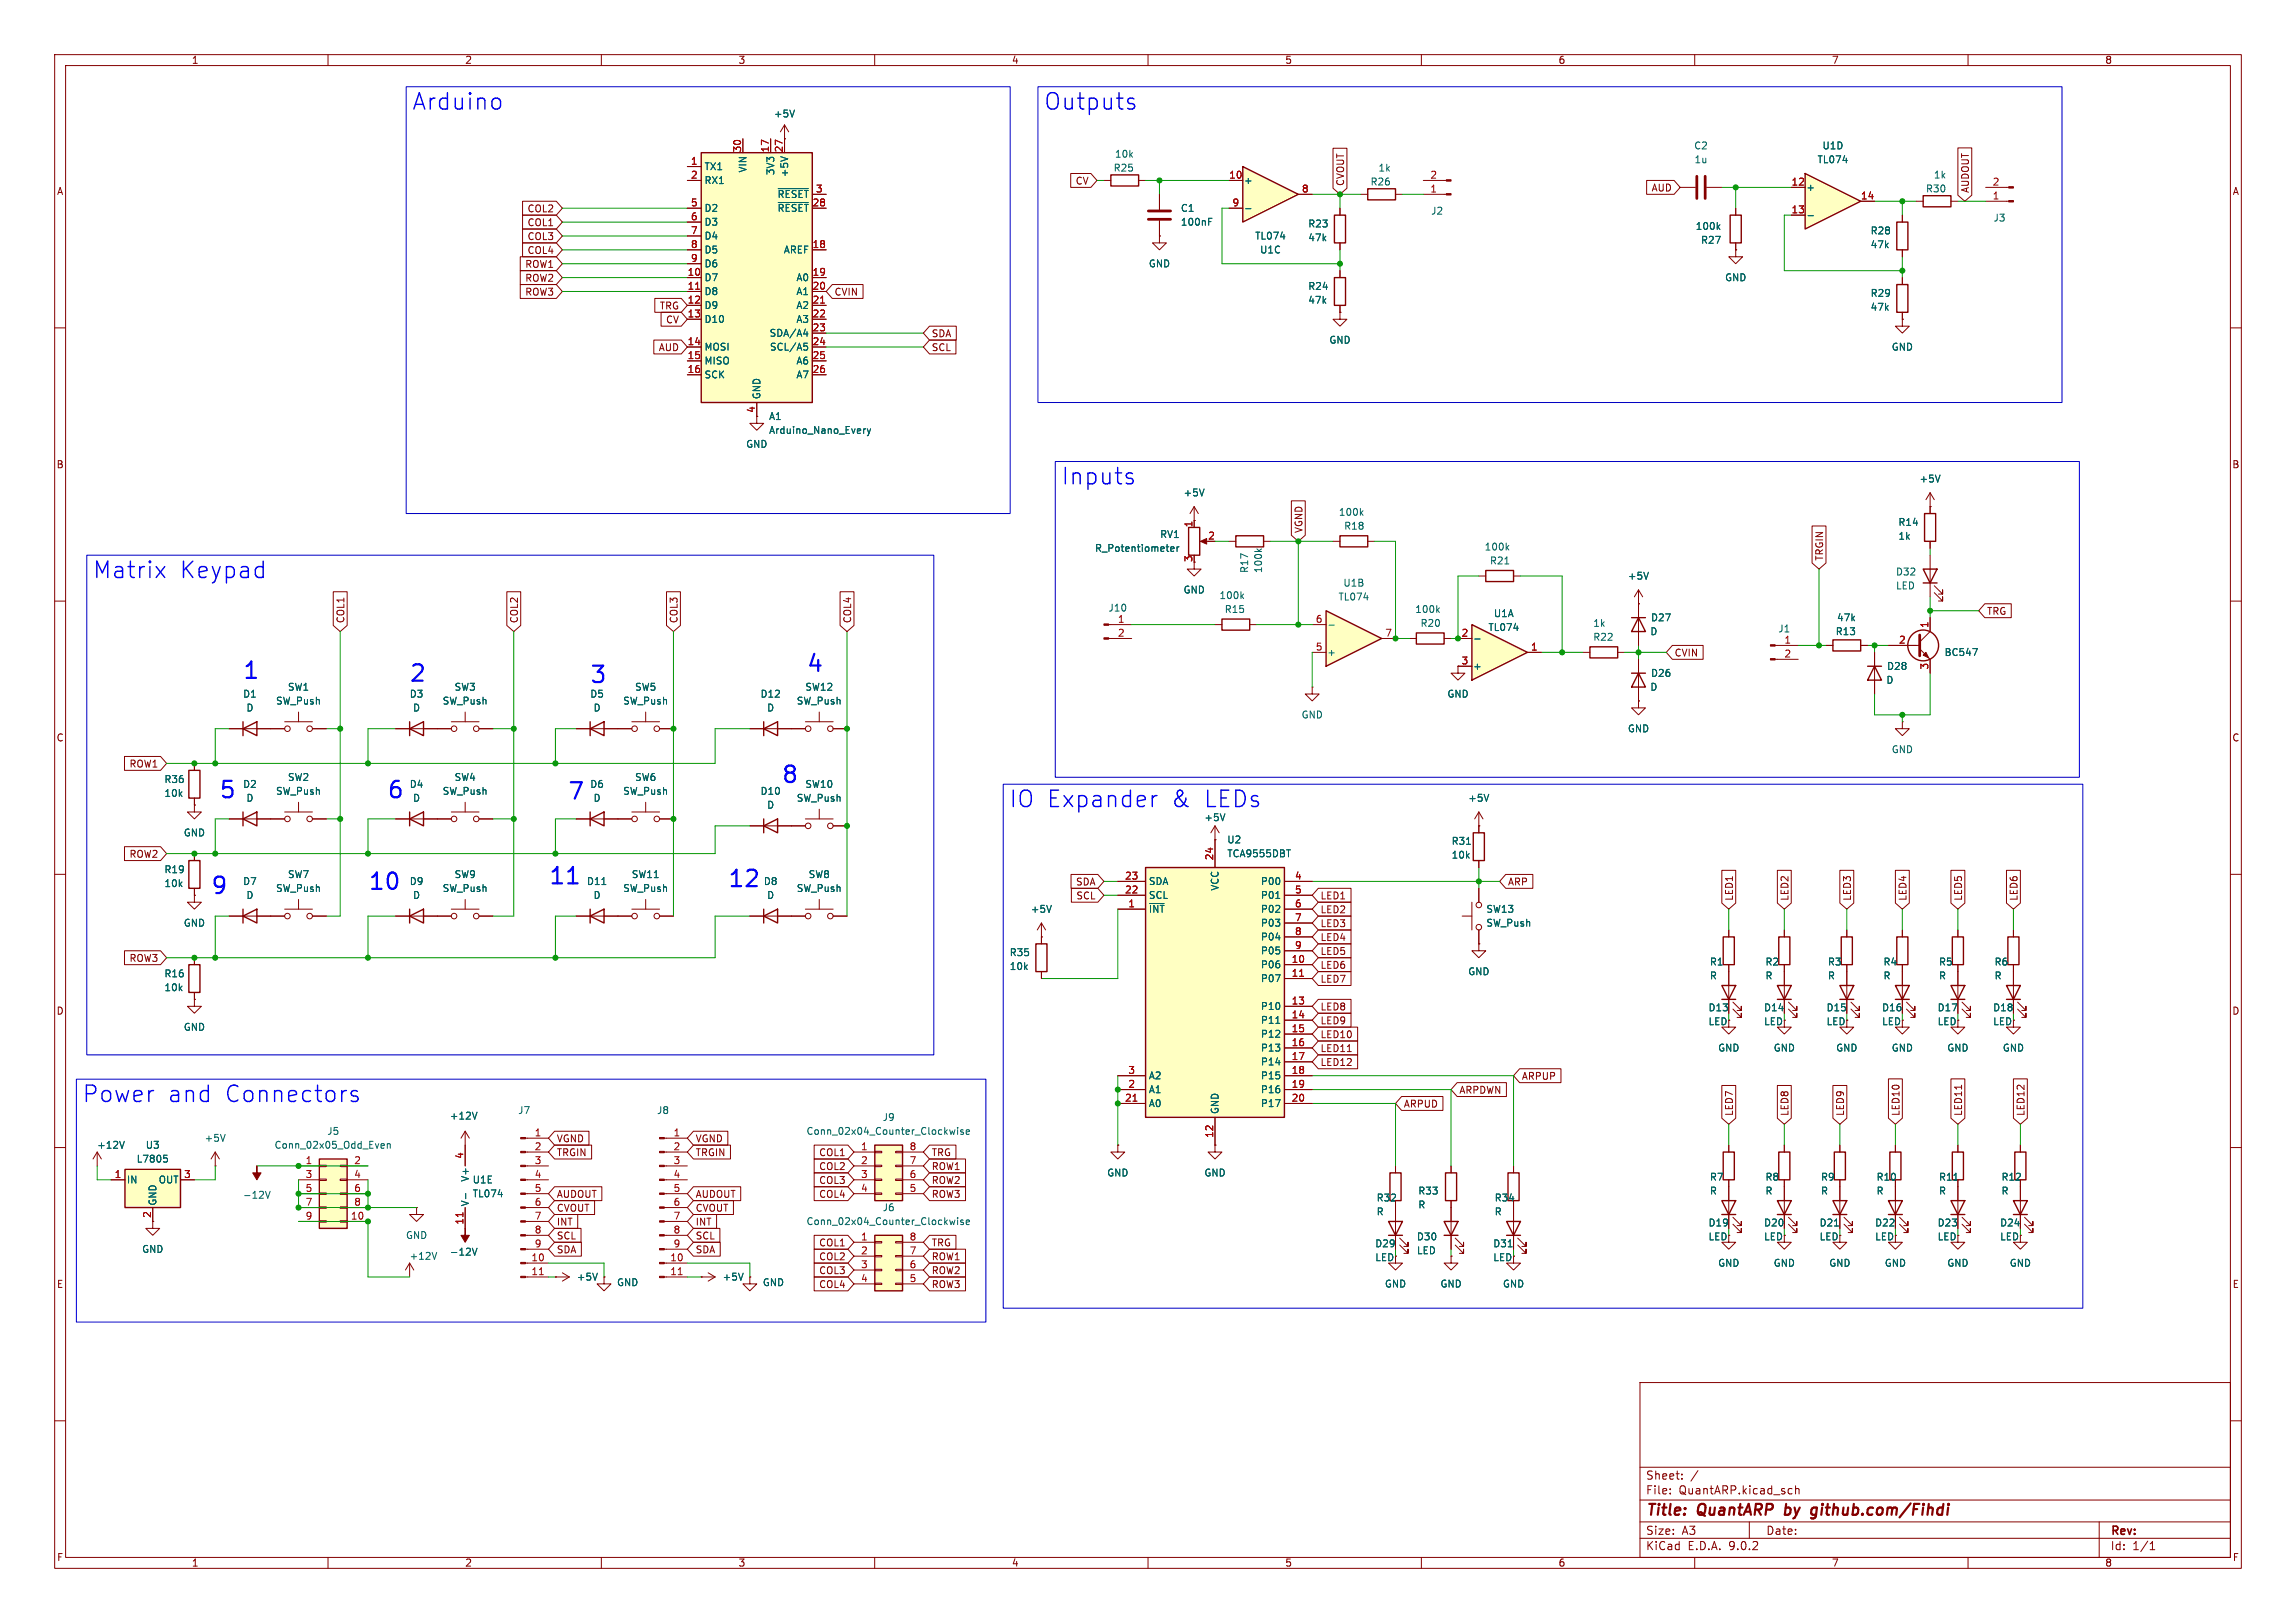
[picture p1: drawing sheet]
<svg xmlns="http://www.w3.org/2000/svg" width="420mm" height="297mm" viewBox="0 0 420 297" stroke-linecap="round" stroke-linejoin="round" font-family="sans-serif">
<defs><g id="words">
<g font-size="4.2" fill="#00f">
<text x="75.2" y="20.6">Arduino</text>
<text x="190.8" y="20.6">Outputs</text>
<text x="194" y="89.2">Inputs</text>
<text x="16.8" y="106.3">Matrix</text>
<text x="32.8" y="106.3">Keypad</text>
<text x="44.2" y="124.8">1</text>
<text x="74.7" y="125.3">2</text>
<text x="107.7" y="125.5">3</text>
<text x="147.4" y="123.5">4</text>
<text x="142.8" y="143.8">8</text>
<text x="39.9" y="146.6">5</text>
<text x="70.7" y="146.6">6</text>
<text x="103.7" y="146.9">7</text>
<text x="184.5" y="148.2">IO Expander</text>
<text x="214.4" y="148.2">&amp;</text>
<text x="220.5" y="148.2">LEDs</text>
<text x="38.4" y="164.2">9</text>
<text x="67.2" y="163.4">10</text>
<text x="100.2" y="162.4">11</text>
<text x="133" y="162.9">12</text>
<text x="14.9" y="202.2">Power</text>
<text x="30.7" y="202.2">and</text>
<text x="41.2" y="202.2">Connectors</text>
</g>
<g font-size="2.8" fill="#840000">
<text x="301" y="277.9">Title:</text>
<text x="310.6" y="277.9">QuantARP</text>
<text x="327.4" y="277.9">by</text>
<text x="333" y="277.9">github.com/Fihdi</text>
</g>
<g font-size="2.1" fill="#840000">
<text x="301" y="273.7">File:</text>
<text x="301" y="271">Sheet:</text>
<text x="307.1" y="273.7">QuantARP.kicad_sch</text>
<text x="301" y="281.1">Size:</text>
<text x="307.6" y="281.1">A3</text>
<text x="323" y="281.1">Date:</text>
<text x="386" y="281.3">Rev:</text>
<text x="301" y="283.9">KiCad</text>
<text x="308.7" y="283.9">E.D.A.</text>
<text x="316.3" y="283.9">9.0.2</text>
<text x="386" y="283.9">Id:</text>
<text x="390.1" y="283.9">1/1</text>
</g>
<g font-size="1.8" fill="#840000">
<text x="35" y="11.9">1</text>
<text x="85" y="11.9">2</text>
<text x="135" y="11.9">3</text>
<text x="185" y="11.9">4</text>
<text x="235" y="11.9">5</text>
<text x="285" y="11.9">6</text>
<text x="335" y="11.9">7</text>
<text x="385" y="11.9">8</text>
<text x="10.3" y="35.9">A</text>
<text x="196.7" y="34">CV</text>
<text x="246.1" y="34.1" transform="rotate(-90 246.1 34.1)">CVOUT</text>
<text x="302" y="35.2">AUD</text>
<text x="360.4" y="35.4" transform="rotate(-90 360.4 35.4)">AUDOUT</text>
<text x="408.3" y="35.9">A</text>
<text x="96.4" y="41.6">COL1</text>
<text x="96.4" y="39.1">COL2</text>
<text x="96.4" y="44.1">COL3</text>
<text x="96.4" y="46.7">COL4</text>
<text x="96" y="51.8">ROW2</text>
<text x="96" y="49.2">ROW1</text>
<text x="96" y="54.3">ROW3</text>
<text x="120.6" y="56.8">TRG</text>
<text x="121.7" y="59.4">CV</text>
<text x="152.6" y="54.3">CVIN</text>
<text x="120.4" y="64.5">AUD</text>
<text x="170.3" y="61.9">SDA</text>
<text x="170.3" y="64.5">SCL</text>
<text x="138.2" y="75.6" transform="rotate(-90 138.2 75.6)">4</text>
<text x="10.3" y="85.9">B</text>
<text x="408.2" y="85.9">B</text>
<text x="238.4" y="97.6" transform="rotate(-90 238.4 97.6)">VGND</text>
<text x="333.7" y="102.7" transform="rotate(-90 333.7 102.7)">TRGIN</text>
<text x="363.4" y="112.7">TRG</text>
<text x="63.2" y="114.1" transform="rotate(-90 63.2 114.1)">COL1</text>
<text x="94.9" y="114.1" transform="rotate(-90 94.9 114.1)">COL2</text>
<text x="124.1" y="114.1" transform="rotate(-90 124.1 114.1)">COL3</text>
<text x="155.9" y="114.1" transform="rotate(-90 155.9 114.1)">COL4</text>
<text x="306.2" y="120.3">CVIN</text>
<text x="10.3" y="135.9">C</text>
<text x="408.2" y="135.9">C</text>
<text x="23.6" y="140.7">ROW1</text>
<text x="23.6" y="157.2">ROW2</text>
<text x="196.7" y="162.2">SDA</text>
<text x="196.8" y="164.8">SCL</text>
<text x="241.5" y="164.8">LED1</text>
<text x="241.5" y="167.3">LED2</text>
<text x="275.7" y="162.2">ARP</text>
<text x="317.2" y="164.9" transform="rotate(-90 317.2 164.9)">LED1</text>
<text x="327.3" y="164.9" transform="rotate(-90 327.3 164.9)">LED2</text>
<text x="338.8" y="164.9" transform="rotate(-90 338.8 164.9)">LED3</text>
<text x="348.9" y="164.9" transform="rotate(-90 348.9 164.9)">LED4</text>
<text x="359.1" y="164.9" transform="rotate(-90 359.1 164.9)">LED5</text>
<text x="369.3" y="164.9" transform="rotate(-90 369.3 164.9)">LED6</text>
<text x="241.5" y="172.4">LED4</text>
<text x="241.5" y="169.9">LED3</text>
<text x="23.6" y="176.2">ROW3</text>
<text x="241.5" y="174.9">LED5</text>
<text x="241.5" y="177.5">LED6</text>
<text x="10.3" y="185.9">D</text>
<text x="241.5" y="180">LED7</text>
<text x="241.5" y="185.1">LED8</text>
<text x="408.2" y="185.9">D</text>
<text x="241.5" y="187.6">LED9</text>
<text x="241.5" y="190.2">LED10</text>
<text x="312.4" y="187.8">LED</text>
<text x="322.6" y="187.8">LED</text>
<text x="334" y="187.8">LED</text>
<text x="344.2" y="187.8">LED</text>
<text x="354.3" y="187.8">LED</text>
<text x="241.5" y="192.7">LED11</text>
<text x="241.5" y="195.3">LED12</text>
<text x="278.3" y="197.8">ARPUP</text>
<text x="256.7" y="202.9">ARPUD</text>
<text x="266.9" y="200.3">ARPDWN</text>
<text x="101.8" y="209.2">VGND</text>
<text x="127.2" y="209.2">VGND</text>
<text x="317.2" y="204.3" transform="rotate(-90 317.2 204.3)">LED7</text>
<text x="327.3" y="204.3" transform="rotate(-90 327.3 204.3)">LED8</text>
<text x="337.5" y="204.3" transform="rotate(-90 337.5 204.3)">LED9</text>
<text x="347.7" y="204.3" transform="rotate(-90 347.7 204.3)">LED10</text>
<text x="359.1" y="204.3" transform="rotate(-90 359.1 204.3)">LED11</text>
<text x="370.5" y="204.3" transform="rotate(-90 370.5 204.3)">LED12</text>
<text x="101.8" y="211.8">TRGIN</text>
<text x="127.2" y="211.8">TRGIN</text>
<text x="149.7" y="211.8">COL1</text>
<text x="149.7" y="214.3">COL2</text>
<text x="170.3" y="214.3">ROW1</text>
<text x="170.3" y="211.8">TRG</text>
<text x="101.8" y="219.4">AUDOUT</text>
<text x="101.8" y="221.9">CVOUT</text>
<text x="127.2" y="219.4">AUDOUT</text>
<text x="127.2" y="221.9">CVOUT</text>
<text x="149.7" y="216.9">COL3</text>
<text x="149.7" y="219.4">COL4</text>
<text x="170.3" y="219.4">ROW3</text>
<text x="170.3" y="216.9">ROW2</text>
<text x="27.7" y="223" transform="rotate(-90 27.7 223)">2</text>
<text x="101.8" y="224.5">INT</text>
<text x="101.8" y="227">SCL</text>
<text x="127.2" y="224.5">INT</text>
<text x="127.2" y="227">SCL</text>
<text x="322.6" y="227.2">LED</text>
<text x="101.8" y="229.6">SDA</text>
<text x="127.2" y="229.6">SDA</text>
<text x="149.7" y="230.8">COL2</text>
<text x="149.7" y="233.4">COL3</text>
<text x="149.7" y="228.3">COL1</text>
<text x="170.3" y="228.3">TRG</text>
<text x="170.3" y="230.8">ROW1</text>
<text x="170.3" y="233.4">ROW2</text>
<text x="10.3" y="235.9">E</text>
<text x="149.7" y="235.9">COL4</text>
<text x="170.3" y="235.9">ROW3</text>
<text x="408.3" y="235.9">E</text>
<text x="10.3" y="285.9">F</text>
<text x="35" y="286.9">1</text>
<text x="85" y="286.9">2</text>
<text x="135" y="286.9">3</text>
<text x="185" y="286.9">4</text>
<text x="235" y="286.9">5</text>
<text x="285" y="286.9">6</text>
<text x="335" y="286.9">7</text>
<text x="385" y="286.9">8</text>
<text x="408.3" y="285.9">F</text>
</g>
<g font-size="1.8" fill="#006464">
<text x="141.5" y="21.7">+5V</text>
<text x="203.9" y="29.1">10k</text>
<text x="309.8" y="27.5">C2</text>
<text x="333.3" y="27.5">U1D</text>
<text x="128.8" y="31.3">TX1</text>
<text x="128.8" y="33.9">RX1</text>
<text x="136.8" y="31.7" transform="rotate(-90 136.8 31.7)">VIN</text>
<text x="141.8" y="32.2" transform="rotate(-90 141.8 32.2)">3V3</text>
<text x="144.4" y="32.5" transform="rotate(-90 144.4 32.5)">+5V</text>
<text x="203.6" y="31.6">R25</text>
<text x="227.5" y="33.9">+</text>
<text x="250.6" y="34.1">R26</text>
<text x="252.1" y="31.6">1k</text>
<text x="309.9" y="30.1">1u</text>
<text x="330.3" y="35.2">+</text>
<text x="332.4" y="30.1">TL074</text>
<text x="352.2" y="35.4">R30</text>
<text x="353.7" y="32.9">1k</text>
<text x="128.8" y="39">D2</text>
<text x="128.8" y="41.5">D3</text>
<text x="142.1" y="36.4">~{RESET}</text>
<text x="142.1" y="39">~{RESET}</text>
<text x="215.9" y="39">C1</text>
<text x="215.9" y="41.5">100nF</text>
<text x="239.2" y="41.8">R23</text>
<text x="261.7" y="39.5">J2</text>
<text x="364.6" y="40.7">J3</text>
<text x="128.8" y="44">D4</text>
<text x="128.8" y="46.6">D5</text>
<text x="143.3" y="46.6">AREF</text>
<text x="229.5" y="44">TL074</text>
<text x="230.4" y="46.6">U1C</text>
<text x="239.2" y="44.4">47k</text>
<text x="310.1" y="42.3">100k</text>
<text x="311.1" y="44.8">R27</text>
<text x="342.1" y="45.6">47k</text>
<text x="342.1" y="43.1">R28</text>
<text x="128.8" y="49.1">D6</text>
<text x="128.8" y="51.7">D7</text>
<text x="145.6" y="51.7">A0</text>
<text x="210.1" y="49.1">GND</text>
<text x="239.2" y="53.3">R24</text>
<text x="315.5" y="51.7">GND</text>
<text x="128.8" y="54.2">D8</text>
<text x="128.8" y="56.7">D9</text>
<text x="128.8" y="59.3">D10</text>
<text x="145.6" y="54.2">A1</text>
<text x="145.6" y="56.7">A2</text>
<text x="145.6" y="59.3">A3</text>
<text x="239.2" y="55.8">47k</text>
<text x="342.1" y="57.1">47k</text>
<text x="342.1" y="54.5">R29</text>
<text x="128.8" y="64.4">MOSI</text>
<text x="140.7" y="61.8">SDA/A4</text>
<text x="140.7" y="64.4">SCL/A5</text>
<text x="243.1" y="63.1">GND</text>
<text x="345.9" y="64.4">GND</text>
<text x="128.8" y="66.9">MISO</text>
<text x="128.8" y="69.4">SCK</text>
<text x="145.6" y="66.9">A6</text>
<text x="145.6" y="69.4">A7</text>
<text x="139.3" y="73.2" transform="rotate(-90 139.3 73.2)">GND</text>
<text x="140.6" y="77.1">A1</text>
<text x="136.4" y="82.1">GND</text>
<text x="140.6" y="79.6">Arduino_Nano_Every</text>
<text x="351" y="88.5">+5V</text>
<text x="216.4" y="91">+5V</text>
<text x="244.8" y="94.6">100k</text>
<text x="200.2" y="101.2">R_Potentiometer</text>
<text x="212.1" y="98.7">RV1</text>
<text x="245.8" y="97.1">R18</text>
<text x="271.5" y="100.9">100k</text>
<text x="347.2" y="96.4">R14</text>
<text x="347.2" y="99">1k</text>
<text x="228.5" y="105" transform="rotate(-90 228.5 105)">R17</text>
<text x="231.1" y="105" transform="rotate(-90 231.1 105)">100k</text>
<text x="245.6" y="107.5">U1B</text>
<text x="272.5" y="103.5">R21</text>
<text x="297.7" y="106.3">+5V</text>
<text x="346.7" y="105.5">D32</text>
<text x="202.7" y="112.1">J10</text>
<text x="216.4" y="108.8">GND</text>
<text x="223" y="109.8">100k</text>
<text x="223.9" y="112.4">R15</text>
<text x="244.7" y="110.1">TL074</text>
<text x="258.8" y="112.4">100k</text>
<text x="273.2" y="113.1">U1A</text>
<text x="301.9" y="113.9">D27</text>
<text x="335.9" y="113.9">47k</text>
<text x="346.7" y="108.1">LED</text>
<text x="259.8" y="114.9">R20</text>
<text x="272.2" y="115.7">TL074</text>
<text x="291.3" y="117.4">R22</text>
<text x="291.3" y="114.9">1k</text>
<text x="301.8" y="116.4">D</text>
<text x="325.2" y="115.9">J1</text>
<text x="335.7" y="116.4">R13</text>
<text x="242.7" y="120.2">+</text>
<text x="269.4" y="122.8">+</text>
<text x="301.9" y="124.1">D26</text>
<text x="345" y="125.3">D</text>
<text x="345.1" y="122.8">D28</text>
<text x="355.6" y="120.2">BC547</text>
<text x="44.4" y="127.9">D1</text>
<text x="45" y="130.4">D</text>
<text x="50.4" y="129.1">SW_Push</text>
<text x="52.6" y="126.6">SW1</text>
<text x="74.9" y="127.9">D3</text>
<text x="75.5" y="130.4">D</text>
<text x="80.9" y="129.1">SW_Push</text>
<text x="83.1" y="126.6">SW3</text>
<text x="107.9" y="127.9">D5</text>
<text x="108.5" y="130.4">D</text>
<text x="113.9" y="129.1">SW_Push</text>
<text x="116.1" y="126.6">SW5</text>
<text x="139" y="127.9">D12</text>
<text x="140.2" y="130.4">D</text>
<text x="145.6" y="129.1">SW_Push</text>
<text x="147.2" y="126.6">SW12</text>
<text x="238" y="131.7">GND</text>
<text x="264.7" y="127.9">GND</text>
<text x="301.8" y="126.6">D</text>
<text x="297.7" y="134.2">GND</text>
<text x="30" y="143.5">R36</text>
<text x="52.6" y="143.1">SW2</text>
<text x="83.1" y="143.1">SW4</text>
<text x="116.1" y="143.1">SW6</text>
<text x="345.9" y="138">GND</text>
<text x="30" y="146">10k</text>
<text x="44.4" y="144.4">D2</text>
<text x="45" y="146.9">D</text>
<text x="50.4" y="145.6">SW_Push</text>
<text x="74.9" y="144.4">D4</text>
<text x="75.5" y="146.9">D</text>
<text x="80.9" y="145.6">SW_Push</text>
<text x="107.9" y="144.4">D6</text>
<text x="108.5" y="146.9">D</text>
<text x="113.9" y="145.6">SW_Push</text>
<text x="139" y="145.6">D10</text>
<text x="140.2" y="148.2">D</text>
<text x="145.6" y="146.9">SW_Push</text>
<text x="147.2" y="144.4">SW10</text>
<text x="268.5" y="146.9">+5V</text>
<text x="33.5" y="153.3">GND</text>
<text x="220.2" y="150.5">+5V</text>
<text x="224.4" y="154.5">U2</text>
<text x="265.4" y="154.8">R31</text>
<text x="30" y="160">R19</text>
<text x="52.6" y="160.9">SW7</text>
<text x="83.1" y="160.9">SW9</text>
<text x="115.5" y="160.9">SW11</text>
<text x="147.8" y="160.9">SW8</text>
<text x="224.4" y="157.1">TCA9555DBT</text>
<text x="265.4" y="157.3">10k</text>
<text x="30" y="162.5">10k</text>
<text x="44.4" y="162.2">D7</text>
<text x="45" y="164.7">D</text>
<text x="50.4" y="163.4">SW_Push</text>
<text x="74.9" y="162.2">D9</text>
<text x="75.5" y="164.7">D</text>
<text x="80.9" y="163.4">SW_Push</text>
<text x="107.3" y="162.2">D11</text>
<text x="108.5" y="164.7">D</text>
<text x="113.9" y="163.4">SW_Push</text>
<text x="139.6" y="162.2">D8</text>
<text x="140.2" y="164.7">D</text>
<text x="145.6" y="163.4">SW_Push</text>
<text x="188.5" y="167.2">+5V</text>
<text x="210.1" y="162.2">SDA</text>
<text x="210.1" y="164.7">SCL</text>
<text x="210.1" y="167.2">~{INT}</text>
<text x="223.1" y="163.1" transform="rotate(-90 223.1 163.1)">VCC</text>
<text x="230.5" y="162.2">P00</text>
<text x="230.5" y="164.7">P01</text>
<text x="230.5" y="167.2">P02</text>
<text x="271.8" y="167.2">SW13</text>
<text x="33.5" y="169.8">GND</text>
<text x="230.5" y="169.8">P03</text>
<text x="230.5" y="172.3">P04</text>
<text x="271.8" y="169.8">SW_Push</text>
<text x="30" y="179">R16</text>
<text x="184.6" y="177.7">10k</text>
<text x="184.6" y="175.2">R35</text>
<text x="230.5" y="174.9">P05</text>
<text x="230.5" y="177.4">P06</text>
<text x="230.5" y="179.9">P07</text>
<text x="268.5" y="178.7">GND</text>
<text x="312.7" y="176.9">R1</text>
<text x="312.7" y="179.4">R</text>
<text x="322.8" y="176.9">R2</text>
<text x="322.8" y="179.4">R</text>
<text x="334.3" y="176.9">R3</text>
<text x="334.3" y="179.4">R</text>
<text x="344.4" y="176.9">R4</text>
<text x="344.4" y="179.4">R</text>
<text x="354.6" y="176.9">R5</text>
<text x="354.6" y="179.4">R</text>
<text x="364.8" y="176.9">R6</text>
<text x="364.8" y="179.4">R</text>
<text x="30" y="181.6">10k</text>
<text x="230.5" y="185">P10</text>
<text x="312.4" y="185.3">D13</text>
<text x="322.6" y="185.3">D14</text>
<text x="334" y="185.3">D15</text>
<text x="344.2" y="185.3">D16</text>
<text x="354.3" y="185.3">D17</text>
<text x="364.5" y="185.3">D18</text>
<text x="33.5" y="188.8">GND</text>
<text x="230.5" y="187.6">P11</text>
<text x="230.5" y="190.1">P12</text>
<text x="364.5" y="187.8">LED</text>
<text x="210.1" y="197.7">A2</text>
<text x="230.5" y="192.6">P13</text>
<text x="230.5" y="195.2">P14</text>
<text x="230.5" y="197.7">P15</text>
<text x="314.2" y="192.6">GND</text>
<text x="324.4" y="192.6">GND</text>
<text x="335.8" y="192.6">GND</text>
<text x="345.9" y="192.6">GND</text>
<text x="356.1" y="192.6">GND</text>
<text x="366.3" y="192.6">GND</text>
<text x="210.1" y="200.3">A1</text>
<text x="210.1" y="202.8">A0</text>
<text x="223.1" y="204" transform="rotate(-90 223.1 204)">GND</text>
<text x="230.5" y="200.3">P16</text>
<text x="230.5" y="202.8">P17</text>
<text x="37.3" y="209.1">+5V</text>
<text x="59.8" y="207.9">J5</text>
<text x="82.2" y="205.1">+12V</text>
<text x="94.7" y="204.1">J7</text>
<text x="120.1" y="204.1">J8</text>
<text x="147.4" y="207.9">Conn_02x04_Counter_Clockwise</text>
<text x="161.4" y="205.3">J9</text>
<text x="17.7" y="210.4">+12V</text>
<text x="24.9" y="213">L7805</text>
<text x="26.6" y="210.4">U3</text>
<text x="50.1" y="210.4">Conn_02x05_Odd_Even</text>
<text x="202.4" y="215.5">GND</text>
<text x="220.2" y="215.5">GND</text>
<text x="23.1" y="216.8">IN</text>
<text x="28.8" y="220.7" transform="rotate(-90 28.8 220.7)">GND</text>
<text x="28.9" y="216.8">OUT</text>
<text x="44.3" y="219.6">-12V</text>
<text x="86" y="220.9" transform="rotate(-90 86 220.9)">V-</text>
<text x="86" y="216.4" transform="rotate(-90 86 216.4)">V+</text>
<text x="86.4" y="216.8">U1E</text>
<text x="86.4" y="219.3">TL074</text>
<text x="161.4" y="221.8">J6</text>
<text x="251.7" y="220.1">R32</text>
<text x="259.3" y="218.8">R33</text>
<text x="259.3" y="221.3">R</text>
<text x="273.3" y="220.1">R34</text>
<text x="312.7" y="216.3">R7</text>
<text x="312.7" y="218.8">R</text>
<text x="322.8" y="216.3">R8</text>
<text x="322.8" y="218.8">R</text>
<text x="333" y="216.3">R9</text>
<text x="333" y="218.8">R</text>
<text x="343.2" y="216.3">R10</text>
<text x="343.2" y="218.8">R</text>
<text x="354.6" y="216.3">R11</text>
<text x="354.6" y="218.8">R</text>
<text x="366" y="216.3">R12</text>
<text x="366" y="218.8">R</text>
<text x="74.2" y="226.9">GND</text>
<text x="147.4" y="224.4">Conn_02x04_Counter_Clockwise</text>
<text x="251.7" y="222.6">R</text>
<text x="259.1" y="227.2">D30</text>
<text x="273.3" y="222.6">R</text>
<text x="312.4" y="227.2">LED</text>
<text x="312.4" y="224.6">D19</text>
<text x="322.6" y="224.6">D20</text>
<text x="332.7" y="227.2">LED</text>
<text x="332.7" y="224.6">D21</text>
<text x="342.9" y="227.2">LED</text>
<text x="342.9" y="224.6">D22</text>
<text x="354.3" y="227.2">LED</text>
<text x="354.3" y="224.6">D23</text>
<text x="365.8" y="227.2">LED</text>
<text x="365.8" y="224.6">D24</text>
<text x="25.9" y="229.5">GND</text>
<text x="74.8" y="230.7">+12V</text>
<text x="82.2" y="230">-12V</text>
<text x="251.5" y="231">LED</text>
<text x="251.5" y="228.4">D29</text>
<text x="259.1" y="229.7">LED</text>
<text x="273.1" y="231">LED</text>
<text x="273.1" y="228.4">D31</text>
<text x="314.2" y="232">GND</text>
<text x="324.4" y="232">GND</text>
<text x="334.5" y="232">GND</text>
<text x="344.7" y="232">GND</text>
<text x="356.1" y="232">GND</text>
<text x="367.5" y="232">GND</text>
<text x="105.4" y="234.5">+5V</text>
<text x="112.8" y="235.6">GND</text>
<text x="132.1" y="234.5">+5V</text>
<text x="139.4" y="235.6">GND</text>
<text x="253.2" y="235.8">GND</text>
<text x="263.4" y="235.8">GND</text>
<text x="274.8" y="235.8">GND</text>
</g>
<g font-size="1.8" fill="#a90000">
<text x="135.6" y="28" transform="rotate(-90 135.6 28)">30</text>
<text x="140.7" y="28" transform="rotate(-90 140.7 28)">17</text>
<text x="143.3" y="28" transform="rotate(-90 143.3 28)">27</text>
<text x="126.3" y="30.2">1</text>
<text x="126.3" y="32.8">2</text>
<text x="149.2" y="35.3">3</text>
<text x="224.7" y="32.8">10</text>
<text x="238.1" y="35.3">8</text>
<text x="261.5" y="35.3">1</text>
<text x="261.5" y="32.8">2</text>
<text x="327.6" y="34">12</text>
<text x="364.4" y="34">2</text>
<text x="126.3" y="37.8">5</text>
<text x="126.3" y="40.4">6</text>
<text x="148.5" y="37.8">28</text>
<text x="225.4" y="37.8">9</text>
<text x="327.6" y="39.1">13</text>
<text x="340.3" y="36.6">14</text>
<text x="364.4" y="36.6">1</text>
<text x="126.3" y="42.9">7</text>
<text x="126.3" y="45.5">8</text>
<text x="148.5" y="45.5">18</text>
<text x="125.7" y="50.5">10</text>
<text x="125.7" y="53.1">11</text>
<text x="126.3" y="48">9</text>
<text x="148.5" y="50.5">19</text>
<text x="148.5" y="53.1">20</text>
<text x="125.7" y="55.6">12</text>
<text x="125.7" y="58.2">13</text>
<text x="148.5" y="55.6">21</text>
<text x="148.5" y="58.2">22</text>
<text x="125.7" y="63.2">14</text>
<text x="125.7" y="65.8">15</text>
<text x="148.5" y="60.7">23</text>
<text x="148.5" y="63.2">24</text>
<text x="148.5" y="65.8">25</text>
<text x="125.7" y="68.3">16</text>
<text x="148.5" y="68.3">26</text>
<text x="218.2" y="96.6" transform="rotate(-90 218.2 96.6)">1</text>
<text x="220.9" y="98.8">2</text>
<text x="218.2" y="102.9" transform="rotate(-90 218.2 102.9)">3</text>
<text x="204.4" y="114">1</text>
<text x="204.4" y="116.6">2</text>
<text x="240.6" y="119.1">5</text>
<text x="240.6" y="114">6</text>
<text x="253.3" y="116.6">7</text>
<text x="267.3" y="116.6">2</text>
<text x="280" y="119.1">1</text>
<text x="326.3" y="117.9">1</text>
<text x="347.3" y="117.9">2</text>
<text x="352.8" y="115" transform="rotate(-90 352.8 115)">1</text>
<text x="267.3" y="121.7">3</text>
<text x="326.3" y="120.4">2</text>
<text x="352.8" y="122.6" transform="rotate(-90 352.8 122.6)">3</text>
<text x="205.7" y="161">23</text>
<text x="222" y="157.5" transform="rotate(-90 222 157.5)">24</text>
<text x="236.8" y="161">4</text>
<text x="205.7" y="163.6">22</text>
<text x="206.3" y="166.1">1</text>
<text x="236.8" y="163.6">5</text>
<text x="236.8" y="166.1">6</text>
<text x="236.8" y="168.7">7</text>
<text x="236.8" y="171.2">8</text>
<text x="236.8" y="173.7">9</text>
<text x="236.2" y="176.3">10</text>
<text x="236.2" y="178.8">11</text>
<text x="236.2" y="183.9">13</text>
<text x="236.2" y="186.4">14</text>
<text x="236.2" y="189">15</text>
<text x="236.2" y="191.5">16</text>
<text x="206.3" y="196.6">3</text>
<text x="236.2" y="194.1">17</text>
<text x="236.2" y="196.6">18</text>
<text x="205.7" y="201.7">21</text>
<text x="206.3" y="199.1">2</text>
<text x="236.2" y="199.1">19</text>
<text x="236.2" y="201.7">20</text>
<text x="97.7" y="208">1</text>
<text x="123.1" y="208">1</text>
<text x="222" y="208.3" transform="rotate(-90 222 208.3)">12</text>
<text x="20.9" y="215.6">1</text>
<text x="33.6" y="215.6">3</text>
<text x="55.8" y="213.1">1</text>
<text x="55.8" y="215.6">3</text>
<text x="64.7" y="213.1">2</text>
<text x="64.7" y="215.6">4</text>
<text x="84.8" y="212.2" transform="rotate(-90 84.8 212.2)">4</text>
<text x="97.7" y="210.6">2</text>
<text x="97.7" y="213.1">3</text>
<text x="97.7" y="215.6">4</text>
<text x="123.1" y="210.6">2</text>
<text x="123.1" y="213.1">3</text>
<text x="123.1" y="215.6">4</text>
<text x="157.4" y="210.6">1</text>
<text x="157.4" y="213.1">2</text>
<text x="157.4" y="215.6">3</text>
<text x="166.3" y="210.6">8</text>
<text x="166.3" y="213.1">7</text>
<text x="166.3" y="215.6">6</text>
<text x="55.8" y="218.2">5</text>
<text x="55.8" y="220.7">7</text>
<text x="64.7" y="218.2">6</text>
<text x="64.7" y="220.7">8</text>
<text x="97.7" y="218.2">5</text>
<text x="97.7" y="220.7">6</text>
<text x="123.1" y="218.2">5</text>
<text x="123.1" y="220.7">6</text>
<text x="157.4" y="218.2">4</text>
<text x="166.3" y="218.2">5</text>
<text x="55.8" y="223.3">9</text>
<text x="64.1" y="223.3">10</text>
<text x="84.8" y="224.2" transform="rotate(-90 84.8 224.2)">11</text>
<text x="97.7" y="223.3">7</text>
<text x="97.7" y="225.8">8</text>
<text x="123.1" y="223.3">7</text>
<text x="123.1" y="225.8">8</text>
<text x="157.4" y="227.1">1</text>
<text x="166.3" y="227.1">8</text>
<text x="97.1" y="230.9">10</text>
<text x="97.1" y="233.4">11</text>
<text x="97.7" y="228.3">9</text>
<text x="122.5" y="230.9">10</text>
<text x="122.5" y="233.4">11</text>
<text x="123.1" y="228.3">9</text>
<text x="157.4" y="229.6">2</text>
<text x="157.4" y="232.2">3</text>
<text x="166.3" y="229.6">7</text>
<text x="166.3" y="232.2">6</text>
<text x="157.4" y="234.7">4</text>
<text x="166.3" y="234.7">5</text>
</g>
</g></defs>
<g fill="none" stroke="#840000" stroke-width=".18">
<path d="M10 10h400v277h-400zM12 12h396v273h-396zM60 10v2M110 10v2M160 10v2M210 10v2M260 10v2M310 10v2M360 10v2M248.9 35.6h1.3M255.3 35.6h1.2M260.3 35.6h4.3"/>
<path d="M260.3 33h4.3M317.5 38.1v1.3M348 39.4v1.2M317.5 44.5v1.2M348 58.4v1.3h1.2l-1.2 1.3-1.3-1.3h1.3M348 58.4h.1M348 45.7v1.3M10 60h2M408 60h2M10 110h2M257.8 116.8h1.3M264.2 116.8h1.2"/>
<path d="M289.6 119.4h1.2M295.9 119.4h1.3M299.7 110.5h.1M299.7 108l-.7 1.2M299.7 108l.8 1.2M299.7 108v10.1M324.7 118.1h4.2M334 118.1h1.3M340.4 118.1h1.2M342.9 119.4v7.6M345.4 118.1h5.8M351.2 118.7l1.9 2v2.5"/>
<path d="M353.1 113v2.6l-1.9 1.9M353.1 101.6v7.6M353.8 108.5l1.5 1.5v-.8v.8h-.7M353.8 107.2l1.5 1.5v-.7v.7h-.7M408 110h2M299.7 120.7v7.6M324.7 120.7h4.2M10 160h2M35.6 156.2v1.3M72.4 149.9h10.1M82.5 148.6h5.1M85.1 146.8v1.8"/>
<path d="M87.6 149.9h2.6M105.4 149.9h7.6M137.2 151.1h10.1M147.3 149.9h5.1M149.9 148.1v1.8M152.4 151.1h2.5M222.2 153.7h.1M222.2 151.1l-.7 1.3M222.2 151.1l.8 1.3M222.2 151.1v2.6M270.5 151.1v1.3M270.5 157.5v1.3"/>
<path d="M408 160h2M35.6 162.6v1.2M41.9 167.6h7.6M144.8 167.6h2.5M147.3 166.4h5.1M149.9 164.6v1.8M152.4 167.6h2.5M10 210h2M121.5 208.3h4.2M121.5 210.8h4.2M121.5 213.4h4.2M121.5 215.9h4.2"/>
<path d="M121.5 218.4h4.2M255.3 213.4v1.2M255.3 219.7v8.9M265.4 213.4v1.2M265.4 219.7v8.9M408 210h2M121.5 221h4.2M121.5 223.5h4.2M121.5 226.1h4.2M121.5 228.6h4.2M121.5 231.1h4.2M121.5 233.7h4.2"/>
<path d="M256 227.8l1.6 1.6v-.8v.8h-.8M256 226.6l1.6 1.5v-.8v.8h-.8M266.2 227.8l1.5 1.6v-.8v.8h-.7M266.2 226.6l1.5 1.5v-.8v.8h-.7M300 253h108v32h-108zM10 260h2M300 278.5h108M300 274.5h108M300 268.5h108M305.5 273.2v.2M305.5 272.5v.1M307.7 270.5v.2"/>
<path d="M307.7 269.8v.1M310.6 269.1l-1.3 1.9M320 278.5v3M327.4 272.4l.4 .1M327.8 273.3l-.4 .1M328.4 272.5l.3-.1 .3 .1 .1 .9M328.4 271.9v1.5M384 278.5v6.5M408 260h2M60 285v2M110 285v2M160 285v2"/>
<path d="M210 285v2M260 285v2M300 281.5h108M310 285v2M360 285v2M393.3 283.6h.9M393.3 282.5l.4-.4v1.5"/>
<circle cx="83.1" cy="149.9" r=".51"/>
<circle cx="87.1" cy="149.9" r=".51"/>
<circle cx="147.8" cy="151.1" r=".51"/>
<circle cx="151.9" cy="151.1" r=".51"/>
<circle cx="147.8" cy="167.6" r=".51"/>
<circle cx="151.9" cy="167.6" r=".51"/>
</g>
<path d="M326.5 277.1l.2 .1M326.7 275.2l-.2 2M331.8 275.9h.4M332.2 277.5l-.5 .4M332.2 277.1l-.6 .1" fill="none" stroke="#840000" stroke-width=".4"/>
<g fill="none" stroke="#840000" stroke-width=".25">
<path d="M250.2 34.5h5.1v2.1h-5.1zM316.5 39.4h2v5.1h-2zM347 40.6h2v5.1h-2zM259.1 115.8h5.1v2.1h-5.1zM290.8 118.4h5.1v2h-5.1zM298.4 113h2.6M299.7 113l1.3 2.6h-2.6zM335.3 117.1h5.1v2h-5.1zM351.8 104.1h2.5l-1.2 2.6zM351.8 106.7h2.5M298.4 123.2h2.6M299.7 123.2l1.3 2.5h-2.6z"/>
<path d="M341.6 121.9h2.6M342.9 121.9l1.3 2.6h-2.6zM34.5 157.5h2.1v5.1h-2.1zM74.9 149.9l2.6-1.3v2.5zM74.9 148.6v2.5M107.9 149.9l2.6-1.3v2.5zM107.9 148.6v2.5M139.7 151.1l2.5-1.2v2.5zM139.7 149.9v2.5M269.5 152.4h2v5.1h-2zM44.4 167.6l2.6-1.2v2.5zM44.4 166.4v2.5"/>
<path d="M254.3 214.6h2v5.1h-2zM264.4 214.6h2v5.1h-2zM254 223.5h2.5l-1.2 2.6zM254 226.1h2.5M264.2 223.5h2.5l-1.3 2.6zM264.2 226.1h2.5"/>
<circle cx="351.8" cy="118.1" r="2.82"/>
</g>
<path d="M314.2 41.5l.4 .5M314.6 41.1l-.5 .5M262.9 111.6l.4 .5M263.3 111.2l-.5 .5M301.5 104.7l-.4 1.3M360.9 118.7h.8l-.5 1.3M224.1 148.9l-.5 1.3M268.3 154.5h.7" fill="none" stroke="#006464" stroke-width=".18"/>
<path d="M351.2 116.2v3.8" fill="none" stroke="#840000" stroke-width=".51"/>
<g fill="#840000" stroke="#840000" stroke-width=".18">
<path d="M351.8 119.9l.5-.5 .5 1z"/>
<path d="M323.8 118h.9v.2h-.9z"/>
<path d="M323.8 120.5h.9v.3h-.9z"/>
<path d="M120.6 208.2h.9v.2h-.9z"/>
<path d="M120.6 210.7h.9v.2h-.9z"/>
<path d="M120.6 213.2h.9v.3h-.9z"/>
<path d="M120.6 215.8h.9v.2h-.9z"/>
<path d="M120.6 218.3h.9v.3h-.9z"/>
<path d="M120.6 220.9h.9v.2h-.9z"/>
<path d="M120.6 223.4h.9v.2h-.9z"/>
<path d="M120.6 225.9h.9v.3h-.9z"/>
<path d="M120.6 228.5h.9v.2h-.9z"/>
<path d="M120.6 231h.9v.3h-.9z"/>
<path d="M120.6 233.6h.9v.2h-.9z"/>
<path d="M264.6 35.4h.8v.3h-.8z"/>
<path d="M264.6 32.9h.8v.2h-.8z"/>
</g>
<path d="M124.1 233.3h.7" fill="none" stroke="#a90000" stroke-width=".18"/>
<path d="M242.6 111.8l10.1 5-10.1 5.1z" fill="#ffffc2"/>
<path d="M244.1 39.4h2v5.1h-2zM226.1 98h5v2.1h-5zM242.6 111.8l10.1 5-10.1 5.1zM74.9 167.6l2.6-1.2v2.5zM74.9 166.4v2.5" fill="none" stroke="#840000" stroke-width=".25"/>
<g fill="none" stroke="#840000" stroke-width=".18">
<path d="M212.1 35.6v2.8M245.1 38.1v1.3M212.1 43.2v1.3h1.3l-1.3 1.2-1.3-1.2h1.3M212.1 43.2h.1M212.1 40.4v2.8M245.1 44.5v1.2M224.8 99.1h1.3M231.1 99.1h1.3M240 119.4h2.6M240 114.3h2.6M252.7 116.8h2.6M35.6 147.3v1.3h1.2l-1.2 1.3-1.3-1.3h1.3"/>
<path d="M35.6 147.3h.1M72.4 167.6h7.6M222.2 209.6v1.2h1.3l-1.3 1.3-1.2-1.3h1.2M222.2 209.6h.1"/>
</g>
<path d="M221.1 39.9h.6M221.1 40.6h.4M229.9 100.4l.5 .5M230.8 100.4l-.5 .4M243.1 114.4h1" fill="none" stroke="#006464" stroke-width=".18"/>
<path d="M210.1 38.6h4M210.1 40.1h4" fill="none" stroke="#840000" stroke-width=".51"/>
<path d="M227.3 30.5l10.2 5.1-10.2 5z" fill="#ffffc2"/>
<g fill="none" stroke="#840000" stroke-width=".25">
<path d="M227.3 30.5l10.2 5.1-10.2 5zM244.1 50.8h2v5.1h-2zM217.4 96.5h2.1v5.1h-2.1zM223.5 113.3h5.1v2h-5.1zM74.9 133.4l2.6-1.3v2.5zM74.9 132.1v2.5M34.5 141h2.1v5.1h-2.1zM325.4 171.5h2v5h-2zM336.8 171.5h2v5h-2zM347 171.5h2v5h-2zM357.1 171.5h2.1v5h-2.1zM325.1 180.3h2.6l-1.3 2.6z"/>
<path d="M325.1 182.9h2.6M336.5 180.3h2.6l-1.3 2.6zM336.5 182.9h2.6M346.7 180.3h2.5l-1.2 2.6zM346.7 182.9h2.5M356.9 180.3h2.5l-1.3 2.6zM356.9 182.9h2.5"/>
</g>
<g fill="none" stroke="#840000" stroke-width=".18">
<path d="M224.8 33h2.5M224.8 38.1h2.5M237.5 35.6h2.5M245.1 57.2v1.2h1.3l-1.3 1.3-1.3-1.3h1.3M245.1 57.2h.1M245.1 49.5v1.3M245.1 55.9v1.3M218.4 95.3h.1M218.4 92.7v3.8M218.4 92.7l-.7 1.3M218.4 92.7l.8 1.3M220 99.1h1"/>
<path d="M202.8 114.3h4.2M202.8 116.8h4.2M218.4 102.9v1.2h1.3l-1.3 1.3-1.2-1.3h1.2M222.2 114.3h1.3M228.6 114.3h1.3M35.6 139.7v1.3M72.4 133.4h7.6M35.6 146.1v1.2M80 167.6h2.5M82.5 166.4h5.1M85.1 164.6v1.8M87.6 167.6h2.6"/>
<path d="M113 167.6h2.6M115.6 166.4h5M118.1 164.6v1.8M120.6 167.6h2.6M326.4 170.2v1.3M326.4 176.5v8.9M337.8 170.2v1.3M337.8 176.5v8.9M348 170.2v1.3M348 176.5v8.9M358.1 170.2v1.3M358.1 176.5v8.9"/>
<path d="M326.4 186.7v1.3h1.3l-1.3 1.2-1.3-1.2h1.3M327.2 184.7l1.5 1.5v-.8v.8h-.8M327.2 183.4l1.5 1.5v-.7v.7h-.8M337.8 186.7v1.3h1.3l-1.3 1.2-1.3-1.2h1.3M338.6 184.7l1.5 1.5v-.8v.8h-.8M338.6 183.4l1.5 1.5v-.7v.7h-.8M348 186.7v1.3h1.2l-1.2 1.2-1.3-1.2h1.3M348.7 184.7l1.6 1.5v-.8v.8h-.8M348.7 183.4l1.6 1.5v-.7v.7h-.8M358.9 184.7l1.5 1.5v-.8v.8h-.7M358.9 183.4l1.5 1.5v-.7v.7h-.7"/>
<circle cx="83.1" cy="167.6" r=".51"/>
<circle cx="87.1" cy="167.6" r=".51"/>
<circle cx="116.1" cy="167.6" r=".51"/>
<circle cx="120.1" cy="167.6" r=".51"/>
</g>
<path d="M227.9 38.2h.9M220.3 89.5l-.5 1.2M214.2 100.5l.6-.1-.1-.3h-.4l-.1 .1v.6h.5M215.3 100.1v.8M215.7 100.1l-.4 .2M227.1 109.1l.4 .4M227.5 108.7l-.5 .5" fill="none" stroke="#006464" stroke-width=".18"/>
<g fill="#840000" stroke="#840000" stroke-width=".18">
<path d="M201.9 114.2h.9v.2h-.9z"/>
<path d="M201.9 116.7h.9v.3h-.9z"/>
<path d="M219.6 99.1l1.1-.5v1z"/>
</g>
<path d="M269.2 114.3l10.2 5.1-10.2 5.1z" fill="#ffffc2"/>
<g fill="none" stroke="#840000" stroke-width=".25">
<path d="M245.1 98h5.1v2.1h-5.1zM269.2 114.3l10.2 5.1-10.2 5.1zM271.8 104.4h5.1v2h-5.1zM44.4 149.9l2.6-1.3v2.5zM44.4 148.6v2.5M107.9 167.6l2.6-1.2v2.5zM107.9 166.4v2.5M139.7 167.6l2.5-1.2v2.5zM139.7 166.4v2.5M367.3 171.5h2v5h-2zM315 180.3h2.5l-1.3 2.6zM315 182.9h2.5"/>
<path d="M315 219.7h2.5l-1.3 2.5zM315.2 210.8h2v5.1h-2zM325.1 219.7h2.6l-1.3 2.5zM325.4 210.8h2v5.1h-2zM335.3 219.7h2.5l-1.3 2.5zM335.5 210.8h2.1v5.1h-2.1zM345.4 219.7h2.6l-1.3 2.5zM345.7 210.8h2v5.1h-2zM357.1 210.8h2.1v5.1h-2.1zM315 222.2h2.5M325.1 222.2h2.6M335.3 222.2h2.5"/>
<path d="M345.4 222.2h2.6"/>
</g>
<g fill="none" stroke="#840000" stroke-width=".18">
<path d="M243.8 99.1h1.3M250.2 99.1h1.3M266.7 116.8h2.5M270.5 105.4h1.3M276.9 105.4h1.2M279.4 119.4h2.5M80 133.4h2.5M82.5 132.1h5.1M85.1 130.3v1.8M87.6 133.4h2.6M240 125.7v1.3h1.3l-1.3 1.3-1.2-1.3h1.2M240 125.7h.1"/>
<path d="M266.7 121.9v1.3h1.3l-1.3 1.3-1.3-1.3h1.3M266.7 121.9h.1M266.7 121.9h2.5M299.7 128.3v1.2h1.3l-1.3 1.3-1.3-1.3h1.3M299.7 128.3h.1M41.9 149.9h10.2M52.1 148.6h5M54.6 146.8v1.8M57.1 149.9h2.6M35.6 163.8v1.3h1.2l-1.2 1.3-1.3-1.3h1.3M35.6 163.8h.1M105.4 167.6h7.6"/>
<path d="M137.2 167.6h7.6M316.2 177.8v7.6M368.3 170.2v1.3M368.3 176.5v1.3M316.2 186.7v1.3h1.3l-1.3 1.2-1.2-1.2h1.2M317 184.7l1.5 1.5v-.8v.8h-.7M317 183.4l1.5 1.5v-.7v.7h-.7M358.1 186.7v1.3h1.3l-1.3 1.2-1.2-1.2h1.2M316.2 209.6v1.2M316.2 215.9v8.9M326.4 209.6v1.2M326.4 215.9v8.9"/>
<path d="M336.5 209.6v1.2M336.5 215.9v8.9M346.7 209.6v1.2M346.7 215.9v8.9M358.1 209.6v1.2M358.1 215.9v1.3M27.9 223.5v1.3h1.3l-1.3 1.3-1.2-1.3h1.2M316.2 226.1v1.2h1.3l-1.3 1.3-1.2-1.3h1.2M317 224l1.5 1.6v-.8v.8h-.7M317 222.8l1.5 1.5v-.8v.8h-.7M326.4 226.1v1.2h1.3l-1.3 1.3-1.3-1.3h1.3M327.2 224l1.5 1.6v-.8v.8h-.8"/>
<path d="M327.2 222.8l1.5 1.5v-.8v.8h-.8M336.5 226.1v1.2h1.3l-1.3 1.3-1.2-1.3h1.2M337.3 224l1.5 1.6v-.8v.8h-.7M337.3 222.8l1.5 1.5v-.8v.8h-.7M346.7 226.1v1.2h1.3l-1.3 1.3-1.3-1.3h1.3M347.5 224l1.5 1.6v-.8v.8h-.8M347.5 222.8l1.5 1.5v-.8v.8h-.8"/>
<circle cx="83.1" cy="133.4" r=".51"/>
<circle cx="87.1" cy="133.4" r=".51"/>
<circle cx="52.6" cy="149.9" r=".51"/>
<circle cx="56.6" cy="149.9" r=".51"/>
</g>
<path d="M249 93.8l.3 .5M249.3 93.5l-.5 .4M276 99.8l-.5 .5M269.8 116.9h.9M275.3 103.2h.7M275.6 100.2l.4 .5M110.1 161.9h.7M357.4 216h.7M335.6 224.4h.7" fill="none" stroke="#006464" stroke-width=".18"/>
<path d="M22.9 214h10.1v7h-10.1z" fill="#ffffc2"/>
<path d="M189.5 172.7h2v5.1h-2zM367 180.3h2.6l-1.3 2.6zM367 182.9h2.6M22.9 214h10.1v7h-10.1zM356.9 219.7h2.5l-1.3 2.5zM368.6 210.8h2v5.1h-2zM356.9 222.2h2.5" fill="none" stroke="#840000" stroke-width=".25"/>
<g fill="none" stroke="#840000" stroke-width=".18">
<path d="M353.1 92.7h.1M353.1 90.2l-.8 1.2M353.1 90.2l.7 1.2M353.1 90.2v2.5M348 132.1v1.3h1.2l-1.2 1.2-1.3-1.2h1.3M348 132.1h.1M270.5 151.1h.1M270.5 148.6v2.5M270.5 148.6l-.8 1.3M270.5 148.6l.8 1.3M190.5 171.5h.1M190.5 168.9v3.8"/>
<path d="M190.5 177.8v1.3M190.5 168.9l-.8 1.3M190.5 168.9l.8 1.3M267.5 167.6h1.7M269.2 165.1v5.1M270.5 162.6v2.5M270.5 170.2v2.5M368.3 177.8v7.6M368.3 186.7v1.3h1.3l-1.3 1.2-1.3-1.2h1.3M369.1 184.7l1.5 1.5v-.8v.8h-.8M369.1 183.4l1.5 1.5v-.7v.7h-.8M20.3 215.9h2.6"/>
<path d="M33 215.9h2.6M358.1 217.2v7.6M369.6 209.6v1.2M369.6 215.9v1.3M27.9 221v2.5M358.1 226.1v1.2h1.3l-1.3 1.3-1.2-1.3h1.2M358.9 224l1.5 1.6v-.8v.8h-.7M358.9 222.8l1.5 1.5v-.8v.8h-.7M369.6 226.1v1.2h1.2l-1.2 1.3-1.3-1.3h1.3"/>
<circle cx="270.5" cy="165.6" r=".51"/>
<circle cx="270.5" cy="169.7" r=".51"/>
</g>
<path d="M354.9 86.9l-.4 1.3M272.3 145.4l-.4 1.2M192.3 165.7l-.4 1.2M30 211.4h.6M30.1 211.9h.3l.2 .2-.1 .5-.4 .1M48.6 218l.4 1.3 .4-1.3" fill="none" stroke="#006464" stroke-width=".18"/>
<path d="M47 213.4v1.2h.8l-.8 1.3-.8-1.3h.8z" fill="#840000" stroke="#840000" stroke-width=".18"/>
<path d="M209.5 158.8h25.4v45.7h-25.4z" fill="#ffffc2"/>
<path d="M347 52.1h2v5.1h-2zM352 94h2.1v5.1h-2.1zM209.5 158.8h25.4v45.7h-25.4zM315.2 171.5h2v5h-2zM275.8 214.6h2.1v5.1h-2.1zM368.3 219.7h2.5l-1.2 2.5zM275.6 223.5h2.5l-1.2 2.6zM275.6 226.1h2.5M368.3 222.2h2.5" fill="none" stroke="#840000" stroke-width=".25"/>
<g fill="none" stroke="#840000" stroke-width=".18">
<path d="M363.2 36.8h4.2M363.2 34.3h4.2M348 50.8v1.3M348 57.2v1.2M138.4 76.2v1.3h1.3l-1.3 1.2-1.2-1.2h1.2M353.1 92.7v1.3M353.1 99.1v1.2M113 149.9h2.6M115.6 148.6h5M118.1 146.8v1.8M120.6 149.9h2.6M222.2 153.7v5.1"/>
<path d="M49.5 167.6h2.6M52.1 166.4h5M54.6 164.6v1.8M57.1 167.6h2.6M204.5 161.3h5M204.5 163.8h5M204.5 166.4h5M234.9 161.3h5.1M234.9 163.8h5.1M234.9 166.4h5.1M234.9 168.9h5.1M234.9 171.5h5.1"/>
<path d="M234.9 174h5.1M234.9 176.5h5.1M234.9 179.1h5.1M270.5 172.7v1.3h1.3l-1.3 1.3-1.3-1.3h1.3M270.5 172.7h.1M316.2 170.2v1.3M316.2 176.5v1.3M204.5 196.9h5M204.5 199.4h5M234.9 196.9h5.1M234.9 199.4h5.1M234.9 184.2h5.1"/>
<path d="M234.9 186.7h5.1M234.9 189.2h5.1M234.9 191.8h5.1M234.9 194.3h5.1M17.8 210.8l-.8 1.3M17.8 210.8l.7 1.3M17.8 210.8v2.6M85.1 207v6.4M85.1 207l-.8 1.3M85.1 207l.8 1.3M204.5 209.6v1.2h1.2l-1.2 1.3-1.3-1.3h1.3M204.5 209.6h.1"/>
<path d="M204.5 201.9h5M222.2 204.5v5.1M234.9 201.9h5.1M276.9 213.4v1.2M276.9 219.7v8.9M369.6 217.2v7.6M85.1 221v3.8M255.3 229.9v1.2h1.2l-1.2 1.3-1.3-1.3h1.3M265.4 229.9v1.2h1.3l-1.3 1.3-1.2-1.3h1.2M265.4 229.9h.1M276.9 229.9v1.2h1.2l-1.2 1.3-1.3-1.3h1.3M277.6 227.8l1.5 1.6v-.8v.8h-.7"/>
<path d="M277.6 226.6l1.5 1.5v-.8v.8h-.7M370.3 224l1.6 1.6v-.8v.8h-.8M370.3 222.8l1.6 1.5v-.8v.8h-.8"/>
<circle cx="116.1" cy="149.9" r=".51"/>
<circle cx="120.1" cy="149.9" r=".51"/>
<circle cx="52.6" cy="167.6" r=".51"/>
<circle cx="56.6" cy="167.6" r=".51"/>
</g>
<path d="M237.7 178.7h.8M207.3 201.5h.7M84.7 221.9v.7" fill="none" stroke="#a90000" stroke-width=".18"/>
<path d="M235.3 155.5h.8M233.4 164.4h.7M233.4 187.3h.7M22.7 208.9l-.4 1.2M85.2 218.4v1M87.3 203.5l-.5 1.3M275.9 228.2h.7" fill="none" stroke="#006464" stroke-width=".18"/>
<g fill="#840000" stroke="#840000" stroke-width=".18">
<path d="M367.4 36.7h.9v.3h-.9z"/>
<path d="M367.4 34.2h.9v.2h-.9z"/>
</g>
<path d="M160 226.1h5.1v10.1h-5.1z" fill="#ffffc2"/>
<path d="M160 226.1h5.1v10.1h-5.1z" fill="none" stroke="#840000" stroke-width=".25"/>
<g fill="none" stroke="#840000" stroke-width=".18">
<path d="M76.2 221v1.2h1.3l-1.3 1.3-1.3-1.3h1.3M76.2 221h.1M156.2 227.3h3.8M156.2 229.9h3.8M156.2 232.4h3.8M156.2 234.9h3.8M160 227.2h1.3v.3h-1.3zM160 229.7h1.3v.3h-1.3zM160 232.3h1.3v.2h-1.3zM160 234.8h1.3v.3h-1.3zM163.8 227.2h1.3v.3h-1.3zM163.8 229.7h1.3v.3h-1.3z"/>
<path d="M163.8 232.3h1.3v.2h-1.3zM163.8 234.8h1.3v.3h-1.3zM165.1 227.3h3.8M165.1 229.9h3.8M165.1 232.4h3.8M165.1 234.9h3.8"/>
</g>
<path d="M174.7 223.3l-.3 .8-.2-.6M175.2 222.8v.2M175.2 223.3v.8M176.2 223.3h-.3l-.2 .1 .1 .2 .4 .1v.3h-.5M176.7 223.7l.6-.1v-.3h-.4l-.2 .1 .1 .6h.5" fill="none" stroke="#006464" stroke-width=".18"/>
<path d="M58.4 212.1h5.1v12.7h-5.1z" fill="#ffffc2"/>
<path d="M58.4 212.1h5.1v12.7h-5.1z" fill="none" stroke="#840000" stroke-width=".25"/>
<g fill="none" stroke="#840000" stroke-width=".18">
<path d="M39.4 213.4h.1M39.4 210.8l-.8 1.3M39.4 210.8l.7 1.3M39.4 210.8v2.6M54.6 213.4h3.8M54.6 215.9h3.8M54.6 218.4h3.8M58.4 213.2h1.3v.3h-1.3zM58.4 215.8h1.3v.2h-1.3zM58.4 218.3h1.3v.3h-1.3zM62.2 213.2h1.3v.3h-1.3zM62.2 215.8h1.3v.2h-1.3z"/>
<path d="M62.2 218.3h1.3v.3h-1.3zM63.5 213.4h3.8M63.5 215.9h3.8M63.5 218.4h3.8M54.6 221h3.8M54.6 223.5h3.8M58.4 220.9h1.3v.2h-1.3zM58.4 223.4h1.3v.2h-1.3zM62.2 220.9h1.3v.2h-1.3zM62.2 223.4h1.3v.2h-1.3zM63.5 221h3.8M63.5 223.5h3.8"/>
<path d="M74.9 231.1l-.7 1.3M74.9 231.1l.8 1.3M74.9 231.1v2.6"/>
</g>
<path d="M41.2 207.6l-.4 1.3M69.9 209.3h.3l.1 .3-.6 .1M70.2 210.1h-.3M70.8 209.4l.2-.1h.3l.1 .8M70.8 209.3v.8M79.9 229.2l-.4 1.2M86.4 228.4l.4 1.3 .5-1.3" fill="none" stroke="#006464" stroke-width=".18"/>
<path d="M85.1 224.8v1.3h.8l-.8 1.2-.8-1.2h.8z" fill="#840000" stroke="#840000" stroke-width=".18"/>
<path d="M160 209.6h5.1v10.1h-5.1z" fill="#ffffc2"/>
<path d="M160 209.6h5.1v10.1h-5.1z" fill="none" stroke="#840000" stroke-width=".25"/>
<g fill="none" stroke="#840000" stroke-width=".18">
<path d="M143.5 25.4h.1M143.5 22.9l-.8 1.2M143.5 22.9l.8 1.2M143.5 22.9v2.5M96.1 210.8h4.2M96.1 213.4h4.2M96.1 215.9h4.2M96.1 218.4h4.2M96.1 208.3h4.2M156.2 210.8h3.8M156.2 213.4h3.8M156.2 215.9h3.8"/>
<path d="M156.2 218.4h3.8M160 210.7h1.3v.2h-1.3zM160 213.2h1.3v.3h-1.3zM160 215.8h1.3v.2h-1.3zM160 218.3h1.3v.3h-1.3zM163.8 210.7h1.3v.2h-1.3zM163.8 213.2h1.3v.3h-1.3zM163.8 215.8h1.3v.2h-1.3zM163.8 218.3h1.3v.3h-1.3zM165.1 210.8h3.8M165.1 213.4h3.8M165.1 215.9h3.8"/>
<path d="M165.1 218.4h3.8M96.1 221h4.2M96.1 223.5h4.2M96.1 226.1h4.2M96.1 228.6h4.2M96.1 231.1h4.2M96.1 233.7h4.2M101.6 233.7h.1M101.6 233.7h2.5M102.9 232.9l1.2 .8M104.1 233.7l-1.2 .7M110.5 233.7v1.2h1.3l-1.3 1.3-1.3-1.3h1.3"/>
<path d="M110.5 233.7h.1M128.3 233.7h.1M128.3 233.7h2.5M129.5 232.9l1.3 .8M130.8 233.7l-1.3 .7M137.2 233.7v1.2h1.2l-1.2 1.3-1.3-1.3h1.3M137.2 233.7h.1"/>
</g>
<path d="M145.3 20.1l-.4 1.3M174.7 206.7l-.3 .9-.2-.6M175.2 206.3v.1M175.2 206.7v.9M176.2 206.8l-.3-.1-.2 .2 .1 .2 .4 .1v.3h-.5M176.7 207.2l.6-.2v-.2l-.4-.1-.2 .2 .1 .6h.5M109.3 233l-.5 1.3M135.9 233l-.4 1.3" fill="none" stroke="#006464" stroke-width=".18"/>
<g fill="#840000" stroke="#840000" stroke-width=".18">
<path d="M95.2 208.2h.9v.2h-.9z"/>
<path d="M95.2 210.7h.9v.2h-.9z"/>
<path d="M95.2 213.2h.9v.3h-.9z"/>
<path d="M95.2 215.8h.9v.2h-.9z"/>
<path d="M95.2 218.3h.9v.3h-.9z"/>
<path d="M95.2 220.9h.9v.2h-.9z"/>
<path d="M95.2 223.4h.9v.2h-.9z"/>
<path d="M95.2 225.9h.9v.3h-.9z"/>
<path d="M95.2 228.5h.9v.2h-.9z"/>
<path d="M95.2 231h.9v.3h-.9z"/>
<path d="M95.2 233.6h.9v.2h-.9z"/>
</g>
<path d="M98.7 233.3h.7" fill="none" stroke="#a90000" stroke-width=".18"/>
<path d="M128.3 27.9h20.3v45.8h-20.3z" fill="#ffffc2"/>
<path d="M128.3 27.9h20.3v45.8h-20.3zM203.2 32h5.1v2h-5.1zM44.4 133.4l2.6-1.3v2.5zM44.4 132.1v2.5M107.9 133.4l2.6-1.3v2.5zM107.9 132.1v2.5M139.7 133.4l2.5-1.3v2.5zM139.7 132.1v2.5M34.5 176.5h2.1v5.1h-2.1z" fill="none" stroke="#840000" stroke-width=".25"/>
<g fill="none" stroke="#840000" stroke-width=".18">
<path d="M125.7 30.5h2.6M125.7 33h2.6M125.7 38.1h2.6M135.9 25.4v2.5M141 25.4v2.5M143.5 25.4v2.5M148.6 38.1h2.5M148.6 35.6h2.5M201.9 33h1.3M208.3 33h1.2M307.3 34.3h2.8M312.2 34.3h2.8"/>
<path d="M125.7 40.6h2.6M125.7 43.2h2.6M125.7 45.7h2.6M125.7 48.3h2.6M125.7 50.8h2.6M125.7 53.3h2.6M125.7 55.9h2.6M125.7 58.4h2.6M148.6 45.7h2.5M148.6 50.8h2.5M148.6 53.3h2.5M148.6 55.9h2.5"/>
<path d="M148.6 58.4h2.5M317.5 45.7v1.3h1.3l-1.3 1.3-1.3-1.3h1.3M317.5 45.7h.1M125.7 63.5h2.6M125.7 66h2.6M125.7 68.6h2.6M138.4 73.7v2.5M148.6 63.5h2.5M148.6 66h2.5M148.6 68.6h2.5M148.6 61h2.5M41.9 133.4h10.2"/>
<path d="M52.1 132.1h5M54.6 130.3v1.8M57.1 133.4h2.6M105.4 133.4h10.2M115.6 132.1h5M118.1 130.3v1.8M120.6 133.4h2.6M137.2 133.4h10.1M147.3 132.1h5.1M149.9 130.3v1.8M152.4 133.4h2.5M35.6 175.3v1.2"/>
<path d="M35.6 182.9v1.3h1.2l-1.2 1.2-1.3-1.2h1.3M35.6 182.9h.1M35.6 181.6v1.3"/>
<circle cx="52.6" cy="133.4" r=".51"/>
<circle cx="56.6" cy="133.4" r=".51"/>
<circle cx="116.1" cy="133.4" r=".51"/>
<circle cx="120.1" cy="133.4" r=".51"/>
<circle cx="147.8" cy="133.4" r=".51"/>
<circle cx="151.9" cy="133.4" r=".51"/>
</g>
<path d="M127.2 52.9h.8M150.1 55.5h.7" fill="none" stroke="#a90000" stroke-width=".18"/>
<path d="M142.4 34.5h5.5M142.4 37.1h5.5M142.8 28.7l1.3 .4M147 61.1h.8M147.1 62.8h.6M147.2 63.3h.3l.2 .2v.5l-.5 .1M147.6 60.7v.8M158.3 78.5l-.3 .2M158.6 78.5l.3 .8M158.9 79.3l-.3 .4M159.3 78.5l-.4 .8" fill="none" stroke="#006464" stroke-width=".18"/>
<path d="M310.4 32.3v4M311.9 32.3v4" fill="none" stroke="#840000" stroke-width=".51"/>
<path d="M330.2 31.8l10.2 5-10.2 5.1z" fill="#ffffc2"/>
<path d="M330.2 31.8l10.2 5-10.2 5.1zM351.8 35.8h5.1v2h-5.1z" fill="none" stroke="#840000" stroke-width=".25"/>
<g fill="none" stroke="#840000" stroke-width=".18">
<path d="M95.6 39.4h6.2l1.1 1.2-1.1 1.3h-6.2zM95.6 36.8h6.2l1.1 1.3-1.1 1.3h-6.2zM125.7 30.5h2.6M125.7 33h2.6M125.7 38.1h2.6M135.9 25.4v2.5M141 25.4v2.5M143.5 25.4h.1M143.5 25.4v2.5M148.6 38.1h2.5M148.6 35.6h2.5M195.9 31.7h3.6l1.2 1.3-1.2 1.3h-3.6z"/>
<path d="M212.1 35.6v2.8M224.8 33h2.5M224.8 38.1h2.5M237.5 35.6h2.5M243.8 27.1h2.6v7.3l-1.3 1.2-1.3-1.2zM245.1 38.1v1.3M301.2 33h5l1.1 1.3-1.1 1.3h-5zM317.5 38.1v1.3M327.7 34.3h2.5M327.7 39.4h2.5M340.4 36.8h2.5M348 39.4v1.2"/>
<path d="M350.5 36.8h1.3M356.9 36.8h1.2M358.1 27.1h2.6v8.6l-1.3 1.1-1.3-1.1zM95.2 49.5h6.6l1.1 1.3-1.1 1.3h-6.6zM95.2 47h6.6l1.1 1.3-1.1 1.2h-6.6zM95.2 52.1h6.6l1.1 1.2-1.1 1.3h-6.6zM95.6 41.9h6.2l1.1 1.3-1.1 1.3h-6.2zM95.6 44.4h6.2l1.1 1.3-1.1 1.3h-6.2zM119.8 54.6h4.8l1.1 1.3-1.1 1.3h-4.8zM120.9 57.1h3.7l1.1 1.3-1.1 1.3h-3.7zM125.7 40.6h2.6M125.7 43.2h2.6"/>
<path d="M125.7 45.7h2.6M125.7 48.3h2.6M125.7 50.8h2.6M125.7 53.3h2.6M125.7 55.9h2.6M125.7 58.4h2.6M148.6 45.7h2.5M148.6 50.8h2.5M148.6 53.3h2.5M148.6 55.9h2.5M148.6 58.4h2.5M152.2 52.1h5.7v2.5h-5.7l-1.1-1.3z"/>
<path d="M170 59.7h4.9v2.5h-4.9l-1.1-1.2zM212.1 43.2h.1M212.1 40.4v2.8M245.1 57.2h.1M245.1 44.5v1.2M245.1 49.5v1.3M245.1 55.9v1.3M317.5 45.7h.1M317.5 44.5v1.2M348 58.4h.1M348 45.7v1.3M348 50.8v1.3"/>
<path d="M348 57.2v1.2M119.6 62.2h5l1.1 1.3-1.1 1.3h-5zM125.7 63.5h2.6M125.7 66h2.6M125.7 68.6h2.6M138.4 73.7v2.5M148.6 63.5h2.5M148.6 66h2.5M148.6 68.6h2.5M148.6 61h2.5M170 62.2h4.9v2.6h-4.9l-1.1-1.3zM218.4 95.3h.1"/>
<path d="M218.4 95.3v1.2M236.2 91.7h2.6v6.2l-1.3 1.2-1.3-1.2zM331.5 96.3h2.5v6.7l-1.3 1.1-1.2-1.1zM353.1 92.7h.1M353.1 92.7v1.3M353.1 99.1v1.2M61 108.3h2.5v6.2l-1.3 1.1-1.2-1.1zM92.7 108.3h2.6v6.2l-1.3 1.1-1.3-1.1zM121.9 108.3h2.6v6.2l-1.3 1.1-1.3-1.1zM153.7 108.3h2.5v6.2l-1.3 1.1-1.2-1.1zM266.7 116.8h2.5M279.4 119.4h2.5"/>
<path d="M299.7 110.5h.1M299.7 110.5v2.5M299.7 115.6v2.5M305.9 118.1h5.6v2.6h-5.6l-1.1-1.3zM334 118.1h1.3M340.4 118.1h1.2M342.9 119.4v2.5M345.4 118.1h5.1M353.1 113v2.6M363.1 110.5h4.8v2.5h-4.8l-1.2-1.2zM22.8 138.4h6.6l1.1 1.3-1.1 1.3h-6.6zM35.6 139.7v1.3"/>
<path d="M41.9 133.4h2.5M47 133.4h5.1M57.1 133.4h2.6M72.4 133.4h2.5M77.5 133.4h5M87.6 133.4h2.6M105.4 133.4h2.5M110.5 133.4h5.1M120.6 133.4h2.6M137.2 133.4h2.5M142.2 133.4h5.1M152.4 133.4h2.5"/>
<path d="M266.7 121.9h.1M266.7 121.9h2.5M299.7 128.3h.1M299.7 120.7v2.5M299.7 125.7v2.6M342.9 124.5v2.5M353.1 120.7v2.5M22.8 154.9h6.6l1.1 1.3-1.1 1.3h-6.6zM35.6 147.3h.1M35.6 146.1v1.2M35.6 156.2v1.3M41.9 149.9h2.5"/>
<path d="M47 149.9h5.1M57.1 149.9h2.6M72.4 149.9h2.5M77.5 149.9h5M87.6 149.9h2.6M105.4 149.9h2.5M110.5 149.9h5.1M120.6 149.9h2.6M137.2 151.1h2.5M142.2 151.1h5.1M152.4 151.1h2.5M222.2 153.7h.1"/>
<path d="M222.2 153.7v5.1M270.5 151.1h.1M270.5 151.1v1.3M270.5 157.5v1.3M315 159.3h2.5v6l-1.3 1.1-1.2-1.1zM325.1 159.3h2.6v6l-1.3 1.1-1.3-1.1zM336.5 159.3h2.6v6l-1.3 1.1-1.3-1.1zM346.7 159.3h2.6v6l-1.3 1.1-1.3-1.1zM356.9 159.3h2.5v6l-1.3 1.1-1.2-1.1zM367 159.3h2.6v6l-1.3 1.1-1.3-1.1zM22.8 174h6.6l1.1 1.3-1.1 1.2h-6.6zM35.6 163.8h.1"/>
<path d="M35.6 162.6v1.2M35.6 175.3v1.2M41.9 167.6h2.5M47 167.6h5.1M57.1 167.6h2.6M72.4 167.6h2.5M77.5 167.6h5M87.6 167.6h2.6M105.4 167.6h2.5M110.5 167.6h5.1M120.6 167.6h2.6M137.2 167.6h2.5"/>
<path d="M142.2 167.6h5.1M152.4 167.6h2.5M190.5 171.5h.1M190.5 171.5v1.2M190.5 177.8v1.3M195.9 160h4.9l1.1 1.3-1.1 1.3h-4.9zM196 162.6h4.8l1.1 1.2-1.1 1.3h-4.8zM204.5 161.3h5M204.5 163.8h5M204.5 166.4h5M234.9 161.3h5.1M234.9 163.8h5.1"/>
<path d="M234.9 166.4h5.1M234.9 168.9h5.1M234.9 171.5h5.1M234.9 174h5.1M234.9 176.5h5.1M234.9 179.1h5.1M241.1 172.7h6v2.6h-6l-1.1-1.3zM241.1 170.2h6v2.5h-6l-1.1-1.2zM241.1 167.6h6v2.6h-6l-1.1-1.3zM241.1 175.3h6v2.5h-6l-1.1-1.3zM241.1 162.6h6v2.5h-6l-1.1-1.3zM241.1 165.1h6v2.5h-6l-1.1-1.2z"/>
<path d="M241.1 177.8h6v2.5h-6l-1.1-1.2zM270.5 172.7h.1M270.5 162.6v2.5M270.5 170.2v2.5M275.4 160h5v2.6h-5l-1.1-1.3zM316.2 170.2v1.3M316.2 176.5v3.8M326.4 170.2v1.3M326.4 176.5v3.8M337.8 170.2v1.3M337.8 176.5v3.8M348 170.2v1.3"/>
<path d="M348 176.5v3.8M358.1 170.2v1.3M358.1 176.5v3.8M368.3 170.2v1.3M368.3 176.5v3.8M35.6 182.9h.1M35.6 181.6v1.3M204.5 196.9h5M204.5 199.4h5M234.9 196.9h5.1M234.9 199.4h5.1M234.9 184.2h5.1"/>
<path d="M234.9 186.7h5.1M234.9 189.2h5.1M234.9 191.8h5.1M234.9 194.3h5.1M241.1 185.4h6v2.6h-6l-1.1-1.3zM241.1 190.5h7.2v2.5h-7.2l-1.1-1.2zM241.1 193h7.2v2.6h-7.2l-1.1-1.3zM241.1 188h7.2v2.5h-7.2l-1.1-1.3zM241.1 182.9h6v2.5h-6l-1.1-1.2zM246.5 192.4h.7M266.5 198.1h9.1v2.6h-9.1l-1.1-1.3zM278 195.6h7.5v2.5h-7.5l-1.1-1.2z"/>
<path d="M315 198.6h2.5v6l-1.3 1.1-1.2-1.1zM316.2 182.9v2.5M325.1 198.6h2.6v6l-1.3 1.1-1.3-1.1zM326.4 182.9v2.5M335.3 198.6h2.5v6l-1.3 1.1-1.2-1.1zM337.8 182.9v2.5M345.4 197.4h2.6v7.2l-1.3 1.1-1.3-1.1zM348 182.9v2.5M356.9 197.4h2.5v7.2l-1.3 1.1-1.2-1.1zM358.1 182.9v2.5M358.8 198.6v.7M368.3 197.4h2.5v7.2l-1.2 1.1-1.3-1.1z"/>
<path d="M368.3 182.9v2.5M20.3 215.9h2.6M33 215.9h2.6M85.1 209.6v3.8M101.4 217.2h8.7v2.5h-8.7l-1.1-1.3zM101.4 219.7h7.4v2.6h-7.4l-1.1-1.3zM101.4 207h6.3v2.6h-6.3l-1.1-1.3zM101.4 209.5h6.8v2.6h-6.8l-1.1-1.3zM126.8 217.2h8.7v2.5h-8.7l-1.1-1.3zM126.8 207h6.3v2.6h-6.3l-1.1-1.3zM126.8 219.7h7.4v2.6h-7.4l-1.1-1.3zM126.8 209.5h6.8v2.6h-6.8l-1.1-1.3z"/>
<path d="M148.9 214.6h6.2l1.1 1.3-1.1 1.3h-6.2zM148.9 209.5h6.2l1.1 1.3-1.1 1.3h-6.2zM148.9 217.2h6.2l1.1 1.2-1.1 1.3h-6.2zM148.9 212.1h6.2l1.1 1.3-1.1 1.2h-6.2zM170 217.2h6.6v2.5h-6.6l-1.1-1.3zM170 212.1h6.6v2.5h-6.6l-1.1-1.2zM170 214.6h6.6v2.6h-6.6l-1.1-1.3zM170 209.5h4.9v2.6h-4.9l-1.1-1.3zM204.5 209.6h.1M204.5 201.9h5M222.2 209.6h.1M222.2 204.5v5.1"/>
<path d="M234.9 201.9h5.1M255.3 213.4v1.2M255.3 219.7v3.8M256.4 200.7h7.5v2.5h-7.5l-1.1-1.3zM265.4 213.4v1.2M265.4 219.7v3.8M276.9 213.4v1.2M276.9 219.7v3.8M316.2 209.6v1.2M316.2 215.9v3.8M326.4 209.6v1.2M326.4 215.9v3.8"/>
<path d="M336.5 209.6v1.2M336.5 215.9v3.8M346.7 209.6v1.2M346.7 215.9v3.8M358.1 209.6v1.2M358.1 215.9v3.8M369.6 209.6v1.2M369.6 215.9v3.8M27.9 221v2.5M85.1 221v3.8M101.4 222.2h4.3v2.6h-4.3l-1.1-1.3zM101.4 227.3h4.9v2.6h-4.9l-1.1-1.3z"/>
<path d="M101.4 224.8h4.9v2.5h-4.9l-1.1-1.2zM101.6 233.7h.1M110.5 233.7h.1M126.8 222.2h4.3v2.6h-4.3l-1.1-1.3zM126.8 224.8h4.9v2.5h-4.9l-1.1-1.2zM126.8 227.3h4.9v2.6h-4.9l-1.1-1.3zM128.3 233.7h.1M137.2 233.7h.1M148.9 228.6h6.2l1.1 1.3-1.1 1.2h-6.2zM148.9 231.1h6.2l1.1 1.3-1.1 1.3h-6.2zM148.9 226.1h6.2l1.1 1.2-1.1 1.3h-6.2zM148.9 233.7h6.2l1.1 1.2-1.1 1.3h-6.2z"/>
<path d="M170 226.1h4.9v2.5h-4.9l-1.1-1.3zM170 228.6h6.6v2.5h-6.6l-1.1-1.2zM170 231.1h6.6v2.6h-6.6l-1.1-1.3zM170 233.7h6.6v2.5h-6.6l-1.1-1.3zM255.3 226.1v2.5M265.4 229.9h.1M265.4 226.1v2.5M276.9 226.1v2.5M316.2 222.2v2.6M326.4 222.2v2.6M336.5 222.2v2.6M346.7 222.2v2.6"/>
<path d="M358.1 222.2v2.6M369.6 222.2v2.6"/>
</g>
<g fill="none" stroke="#006464" stroke-width=".18">
<path d="M142.4 34.5h5.5M142.4 37.1h5.5M142.8 28.7l1.3 .4M145.3 20.1l-.4 1.3M221.1 39.9h.6M227.9 38.2h.9M330.7 39.5h1M221.1 40.6h.4M314.2 41.5l.4 .5M314.6 41.1l-.5 .5M147 61.1h.8M147.1 62.8h.6"/>
<path d="M147.2 63.3h.3l.2 .2v.5l-.5 .1M147.6 60.7v.8M158.3 78.5l-.3 .2M158.6 78.5l.3 .8M158.9 79.3l-.3 .4M159.3 78.5l-.4 .8M220.3 89.5l-.5 1.2M354.9 86.9l-.4 1.3M214.2 100.5l.6-.1-.1-.3h-.4l-.1 .1v.6h.5M215.3 100.1v.8M215.7 100.1l-.4 .2M269.8 116.9h.9"/>
<path d="M301.5 104.7l-.4 1.3M360.9 118.7h.8l-.5 1.3M224.1 148.9l-.5 1.3M235.3 155.5h.8M268.3 154.5h.7M272.3 145.4l-.4 1.2M110.1 161.9h.7M192.3 165.7l-.4 1.2M233.4 164.4h.7M233.4 187.3h.7M22.7 208.9l-.4 1.2M30 211.4h.6"/>
<path d="M30.1 211.9h.3l.2 .2-.1 .5-.4 .1M85.2 218.4v1M87.3 203.5l-.5 1.3M357.4 216h.7M86.4 228.4l.4 1.3 .5-1.3M109.3 233l-.5 1.3M135.9 233l-.4 1.3M275.9 228.2h.7M335.6 224.4h.7"/>
</g>
<g fill="none" stroke="#009600" stroke-width=".18">
<path d="M102.9 38.1h22.8M200.7 33h1.2M209.5 33h15.3M212.1 33v2.6M224.8 38.1h-1.3v10.2h21.6M240 35.6h8.9M245.1 35.6v2.5M256.5 35.6h3.8M315 34.3h12.7M317.5 34.3v3.8M327.7 39.4h-1.3v10.1h21.6M342.9 36.8h7.6"/>
<path d="M348 36.8v2.6M358.1 36.8h5.1M102.9 40.6h22.8M102.9 48.3h22.8M102.9 45.7h22.8M102.9 43.2h22.8M102.9 50.8h22.8M102.9 53.3h22.8M245.1 45.7v3.8M348 47v3.8M151.1 63.5h17.8M151.1 61h17.8"/>
<path d="M222.2 99.1h2.6M232.4 99.1h11.4M237.5 99.1v15.2M251.5 99.1h3.8v17.7h2.5M62.2 115.6v52h-2.5M94 115.6v52h-3.8M123.2 115.6v52M154.9 115.6v52M207 114.3h15.2M229.9 114.3h10.1M240 119.4v6.3M270.5 105.4h-3.8v11.4h-1.3"/>
<path d="M278.1 105.4h7.6v14M281.9 119.4h7.7M297.2 119.4h7.6M299.7 118.1v2.6M328.9 118.1h5.1M332.7 104.1v14M341.6 118.1h3.8M342.9 118.1v1.3M353.1 100.3v1.3M353.1 109.2v3.8M353.1 111.8h8.8M41.9 133.4h-2.5v6.3"/>
<path d="M59.7 133.4h2.5M72.4 133.4h-5.1v6.3M90.2 133.4h3.8M105.4 133.4h-3.8v6.3M137.2 133.4h-6.4v6.3h-100.3M348 130.8v1.3M353.1 123.2v7.6h-10.2v-3.8M41.9 149.9h-2.5v6.3M59.7 149.9h2.5M72.4 149.9h-5.1v6.3M90.2 149.9h3.8M105.4 149.9h-3.8v6.3"/>
<path d="M137.2 151.1h-6.4v5.1h-100.3M270.5 158.8v3.8M41.9 167.6h-2.5v7.7M72.4 167.6h-5.1v7.7M105.4 167.6h-3.8v7.7M137.2 167.6h-6.4v7.7h-100.3M201.9 163.8h2.6M201.9 161.3h2.6M204.5 166.4v12.7h-14M240 161.3h34.3M316.2 166.4v3.8M326.4 166.4v3.8"/>
<path d="M337.8 166.4v3.8M348 166.4v3.8M358.1 166.4v3.8M368.3 166.4v3.8M204.5 196.9v12.7M240 196.9h36.9v16.5M240 199.4h25.4v14M316.2 185.4v1.3M326.4 185.4v1.3M337.8 185.4v1.3M348 185.4v1.3M358.1 185.4v1.3"/>
<path d="M368.3 185.4v1.3M17.8 213.4v2.5h2.5M39.4 213.4v2.5h-3.8M47 213.4h20.3M54.6 215.9v5.1h21.6M54.6 218.4h12.7M67.3 215.9v5.1M240 201.9h15.3v11.5M316.2 205.7v3.9M326.4 205.7v3.9M336.5 205.7v3.9M346.7 205.7v3.9"/>
<path d="M358.1 205.7v3.9M369.6 205.7v3.9M54.6 223.5h12.7v10.2h7.6M100.3 231.1h10.2v2.6M100.3 233.7h1.3M125.7 231.1h11.5v2.6M125.7 233.7h2.6M255.3 228.6v1.3M265.4 228.6v1.3M276.9 228.6v1.3M316.2 224.8v1.3M326.4 224.8v1.3"/>
<path d="M336.5 224.8v1.3M346.7 224.8v1.3M358.1 224.8v1.3M369.6 224.8v1.3"/>
</g>
<path d="M74.3 15.9h110.5v78.1h-110.5zM189.9 15.9h187.3v57.8h-187.3zM193 84.5h187.4v57.7h-187.4zM15.9 101.6h154.9v91.4h-154.9zM183.5 143.5h197.5v95.9h-197.5zM14 197.5h166.3v44.4h-166.3z" fill="none" stroke="#0000c2" stroke-width=".18"/>
<path d="M103.9 161.6h1.8" fill="none" stroke="#00f" stroke-width=".4"/>
<path d="M127.2 52.9h.8M150.1 55.5h.7M237.7 178.7h.8M207.3 201.5h.7M84.7 221.9v.7" fill="none" stroke="#a90000" stroke-width=".18"/>
<g fill="#009600" stroke="#009600" stroke-width=".18">
<circle cx="237.5" cy="99.1" r=".46"/>
<circle cx="237.5" cy="114.3" r=".46"/>
<circle cx="255.3" cy="116.8" r=".46"/>
<circle cx="266.7" cy="116.8" r=".46"/>
<circle cx="270.5" cy="161.3" r=".46"/>
<circle cx="204.5" cy="199.4" r=".46"/>
<circle cx="204.5" cy="201.9" r=".46"/>
<circle cx="35.6" cy="139.7" r=".46"/>
<circle cx="39.4" cy="156.2" r=".46"/>
<circle cx="35.6" cy="156.2" r=".46"/>
<circle cx="39.4" cy="175.3" r=".46"/>
<circle cx="35.6" cy="175.3" r=".46"/>
<circle cx="94" cy="149.9" r=".46"/>
<circle cx="67.3" cy="156.2" r=".46"/>
<circle cx="62.2" cy="149.9" r=".46"/>
<circle cx="67.3" cy="139.7" r=".46"/>
<circle cx="62.2" cy="133.4" r=".46"/>
<circle cx="94" cy="133.4" r=".46"/>
<circle cx="101.6" cy="156.2" r=".46"/>
<circle cx="101.6" cy="175.3" r=".46"/>
<circle cx="123.2" cy="133.4" r=".46"/>
<circle cx="123.2" cy="149.9" r=".46"/>
<circle cx="101.6" cy="139.7" r=".46"/>
<circle cx="54.6" cy="221" r=".46"/>
<circle cx="54.6" cy="218.4" r=".46"/>
<circle cx="67.3" cy="223.5" r=".46"/>
<circle cx="54.6" cy="213.4" r=".46"/>
<circle cx="67.3" cy="221" r=".46"/>
<circle cx="67.3" cy="218.4" r=".46"/>
<circle cx="67.3" cy="175.3" r=".46"/>
<circle cx="39.4" cy="139.7" r=".46"/>
<circle cx="154.9" cy="151.1" r=".46"/>
<circle cx="154.9" cy="133.4" r=".46"/>
<circle cx="317.5" cy="34.3" r=".46"/>
<circle cx="348" cy="36.8" r=".46"/>
<circle cx="348" cy="49.5" r=".46"/>
<circle cx="348" cy="130.8" r=".46"/>
<circle cx="353.1" cy="111.8" r=".46"/>
<circle cx="332.7" cy="118.1" r=".46"/>
<circle cx="342.9" cy="118.1" r=".46"/>
<circle cx="285.7" cy="119.4" r=".46"/>
<circle cx="299.7" cy="119.4" r=".46"/>
<circle cx="245.1" cy="35.6" r=".46"/>
<circle cx="212.1" cy="33" r=".46"/>
<circle cx="245.1" cy="48.3" r=".46"/>
</g>
<use href="#words"/>
</svg>
